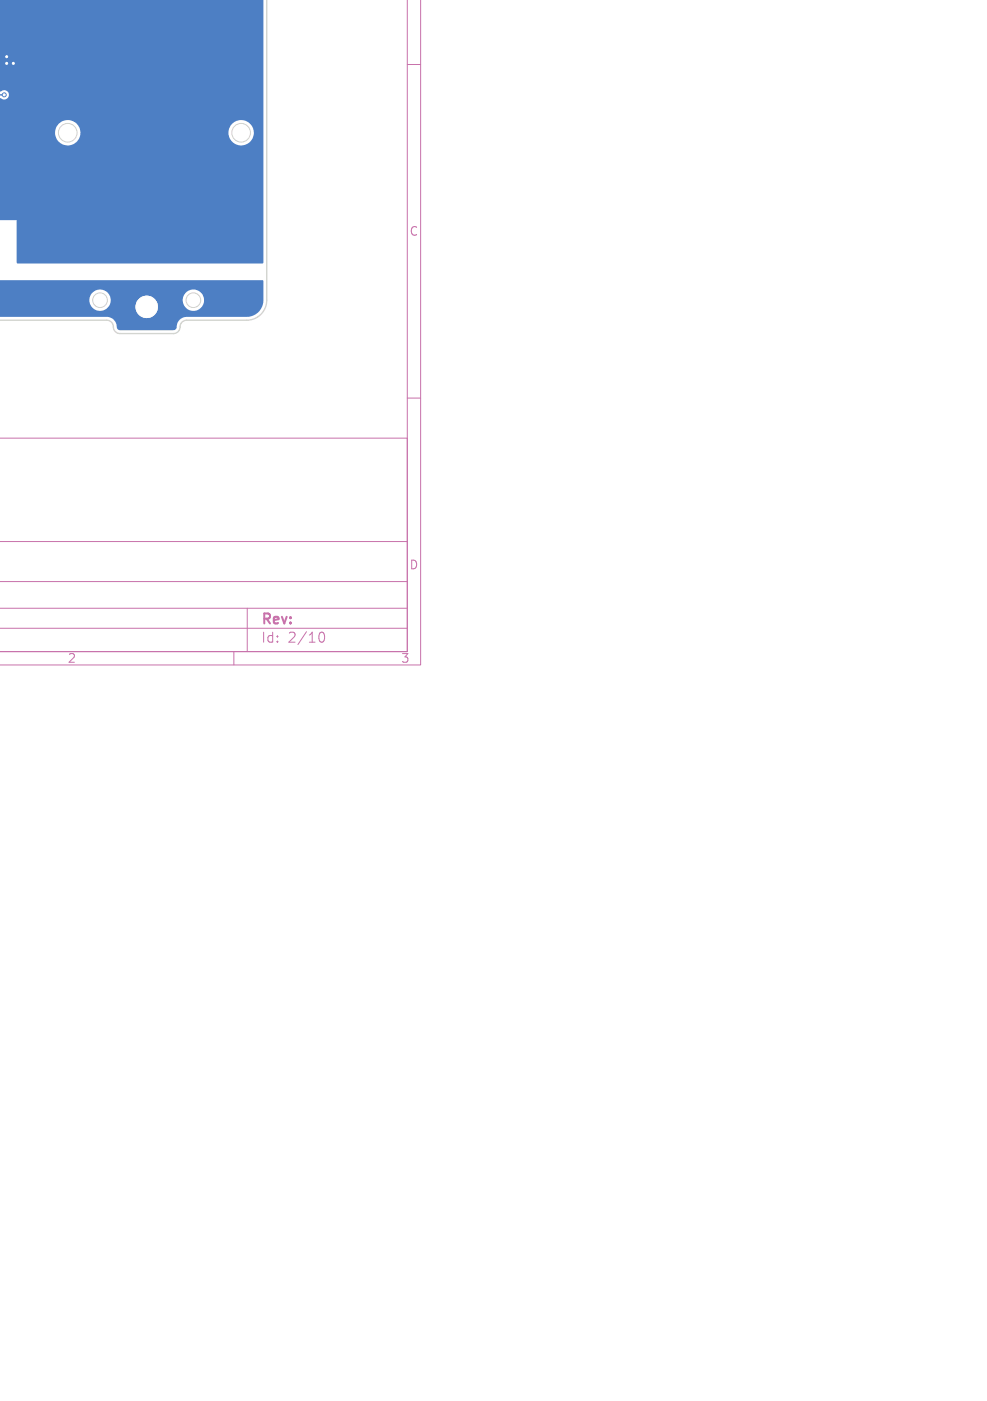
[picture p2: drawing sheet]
<svg xmlns="http://www.w3.org/2000/svg" width="148mm" height="210mm" viewBox="0 0 148 210" stroke-linecap="round" stroke-linejoin="round" font-family="sans-serif">
<defs><g id="words">
<g font-size="2.1" fill="#c872ab">
<text x="39.1" y="94">Rev:</text>
<text x="39.1" y="96.6">Id:</text>
<text x="43.2" y="96.6">2/10</text>
</g>
<g font-size="1.8" fill="#c872ab">
<text x="61.3" y="35.5">C</text>
<text x="61.3" y="85.5">D</text>
<text x="10.1" y="99.6">2</text>
<text x="60.1" y="99.6">3</text>
</g>
</g></defs>
<path d="M61.1 0v97.7h-61.2h61.2v-32h-61.1M63.1 0v99.7h-63.1M61.1 9.7h2M61.1 59.7h2M0 94.2h61.1M0 91.2h61.1M0 87.2h61.1M0 81.2h61.1M35.1 97.7v2M37.1 91.2v6.5M47.8 95.3a.55 .55 0 0 1 .4-.5h.1a.94 .94 0 0 1 0 1.5h-.1a.55 .55 0 0 1-.4-.6" fill="none" stroke="#c872ab" stroke-width=".15"/>
<g fill="#4d7fc4" stroke="#4d7fc4" stroke-width=".15">
<circle cx="22" cy="46" r="3.2"/>
<circle cx=".6" cy="14.2" r=".3"/>
<circle cx="1" cy="8.5" r=".3"/>
<circle cx="2" cy="9.5" r=".3"/>
<circle cx="1" cy="9.5" r=".3"/>
</g>
<path d="M0 14.2h.6" fill="none" stroke="#4d7fc4" stroke-width=".2"/>
<g fill="#4d7fc4">
<path d="M-.1 35.5l.1 6.5h39.4l.1 .1v2.9a2.5 2.5 0 0 1-2.5 2.5h-9.3a2.01 2.01 0 0 0-1.3 1.8l-.4 .2h-8a.52 .52 0 0 1-.5-.6 1.5 1.5 0 0 0-1.4-1.4h-16.2v-2.6h13.5a1.61 1.61 0 0 0 1.6 1.7 1.61 1.61 0 0 0 1.6-1.7h10.8v.2a1.61 1.61 0 0 0 2.4 1.3 1.61 1.61 0 0 0 0-2.8 1.61 1.61 0 0 0-2.4 1.3h-10.8v-.3a1.61 1.61 0 0 0-1.7-1.2 1.61 1.61 0 0 0-1.5 1.5h-13.5v-3.2v7.8z"/>
<path d="M-.1 -.1v16.5v-4.2v2.4a.74 .74 0 0 0 1.2 .1 .74 .74 0 0 0-.1-1.1l-.4-.1-.7 .2v-13.8v10.3v-10.3h39.6l-.1 39.6-36.9-.1v-6.4h-2.6v-33v32.7v-12.9v2v-2h8.4v.2a1.9 1.9 0 0 0 2 1.8 1.9 1.9 0 0 0 1.8-2h22.2v.2a1.9 1.9 0 0 0 2.8 1.5 1.9 1.9 0 0 0 0-3.2 1.9 1.9 0 0 0-2.8 1.5h-22.2l-.1-.3a1.9 1.9 0 0 0-2-1.5 1.9 1.9 0 0 0-1.7 1.8h-8.4z"/>
</g>
<g fill="#fff" stroke="#fff" stroke-width=".15">
<circle cx=".6" cy="14.2" r=".15"/>
<circle cx="1" cy="8.5" r=".15"/>
<circle cx="2" cy="9.5" r=".15"/>
<circle cx="1" cy="9.5" r=".15"/>
<circle cx="22" cy="46" r="1.6"/>
</g>
<path d="M40 0v45a3 3 0 0 1-3 3h-9a1.16 1.16 0 0 0-1.1 1.3l-.3 .5-.5 .2h-8.1a1.16 1.16 0 0 1-1.1-1.3l-.3-.5-.6-.2h-16.1" fill="none" stroke="#d0d2cd" stroke-width=".2"/>
<g fill="none" stroke="#d0d2cd" stroke-width=".15">
<circle cx="10.2" cy="19.9" r="1.4"/>
<circle cx="36.2" cy="19.9" r="1.4"/>
<circle cx="15" cy="45" r="1.1"/>
<circle cx="29" cy="45" r="1.1"/>
</g>
<circle cx="22" cy="46" r="1.6" fill="#d0d2cd" stroke="#d0d2cd" stroke-width=".15"/>
<use href="#words"/>
</svg>
